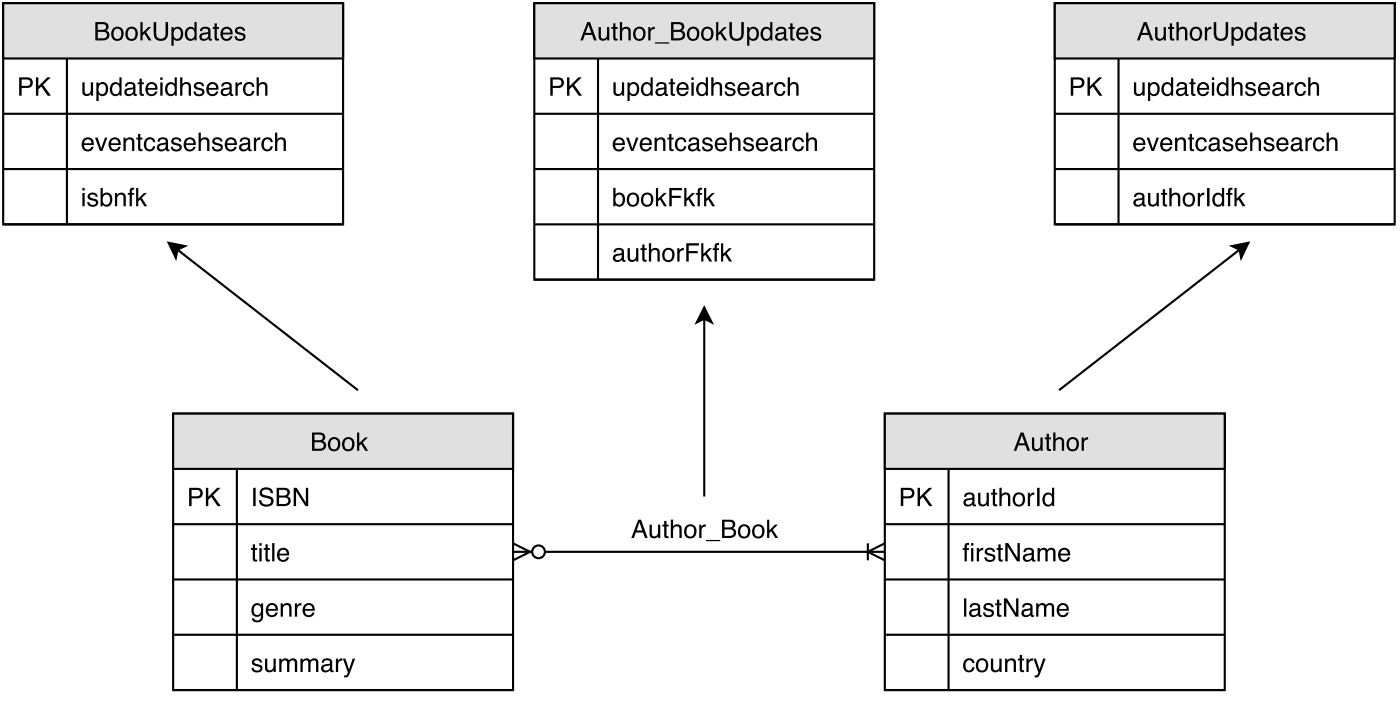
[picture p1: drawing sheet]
<svg xmlns="http://www.w3.org/2000/svg" width="232mm" height="117mm" viewBox="0 0 232 117" stroke-linecap="round" stroke-linejoin="round" font-family="sans-serif">
<path d="M146.9 68.6h56.5v45.9h-56.5z" fill="none" stroke="#000" stroke-width=".35"/>
<path d="M146.9 68.6h56.5v9.2h-56.5z" fill="#e0e0e0"/>
<path d="M146.9 68.6h56.5v9.2h-56.5zM157.5 77.8v36.7M146.9 87h56.5M146.9 96.1h56.5M146.9 105.3h56.5M146.9 114.5h56.5" fill="none" stroke="#000" stroke-width=".35"/>
<g fill="#000">
<path d="M169.7 72.2l-.5 1.3h1zM169.5 71.8h.4l1.1 3h-.4l-.3-.9h-1.2l-.3 .9h-.5zM171.4 72.6h.3v1.4a.52 .52 0 0 0 .7 .5 .52 .52 0 0 0 .4-.6v-1.3h.3v2.2h-.3v-.3a.77 .77 0 0 1-.9 .3 .77 .77 0 0 1-.5-.7zM173.8 72h.4v.6h.3v.3h-.3v1.4l.1 .2h.2v.3a.53 .53 0 0 1-.7-.5v-1.4h-.3v-.3h.3zM174.9 71.7h.4v1.2a.78 .78 0 0 1 .9-.3 .78 .78 0 0 1 .5 .8v1.4h-.4v-1.4a.55 .55 0 0 0-.6-.5 .55 .55 0 0 0-.4 .7v1.2h-.4zM177.8 73a.94 .94 0 0 0 .3 1.5 .94 .94 0 0 0 .6-1.4 .62 .62 0 0 0-.9-.1zM177.4 72.8a1.06 1.06 0 0 1 1.3-.1 1.06 1.06 0 0 1 .4 1.3 1.05 1.05 0 0 1-1.3 .8 1.05 1.05 0 0 1-.7-1.4zM179.6 72.6h.4v.4a.64 .64 0 0 1 .7-.5v.4a.57 .57 0 0 0-.7 .6v1.3h-.4z"/>
<path d="M149.6 80.9h1.4a.88 .88 0 0 1 .9 .9 .88 .88 0 0 1-.9 .9h-1v1.3h-.4zM150 81.3v1h.8a.53 .53 0 0 0 .6-.5 .53 .53 0 0 0-.6-.5zM152.4 80.9h.4v1.5l1.5-1.5h.5l-1.2 1.2 1.3 1.9h-.6l-1-1.6-.5 .5v1.1h-.4z"/>
<path d="M160.1 99.3h.4v3h-.4zM161.3 101.5a.48 .48 0 0 0 .4 .6 .48 .48 0 0 0 .6-.2l.1-.7-.8 .2zM161.2 100.3a.96 .96 0 0 1 1.6 .3v1.4h.2v.3a.42 .42 0 0 1-.6-.3 .77 .77 0 0 1-1 .4 .77 .77 0 0 1-.4-1l.4-.3 1-.2a.5 .5 0 0 0-.5-.6 .5 .5 0 0 0-.5 .5h-.4zM163.5 100.2a.89 .89 0 0 1 1.5 .5h-.4a.51 .51 0 0 0-.4-.4 .51 .51 0 0 0-.5 .3 1.72 1.72 0 0 0 1.1 .6 .7 .7 0 0 1 .2 .9 .7 .7 0 0 1-.8 .3 .78 .78 0 0 1-1-.8h.4a.57 .57 0 0 0 .5 .5 .57 .57 0 0 0 .6-.4l-.1-.2a1.84 1.84 0 0 1-1.3-.6v-.4zM165.6 99.5h.3v.6h.4v.3h-.4v1.4l.1 .2h.3v.3a.53 .53 0 0 1-.7-.4v-1.5h-.3v-.3h.3zM166.7 99.3h.5l1.5 2.4v-2.4h.4v3h-.4l-1.6-2.5v2.5h-.4zM170 101.5a.48 .48 0 0 0 .4 .6 .48 .48 0 0 0 .6-.2l.1-.7-.8 .2zM169.8 100.3a.96 .96 0 0 1 1.7 .3v1.4h.2v.3a.42 .42 0 0 1-.6-.3 .77 .77 0 0 1-1 .4 .77 .77 0 0 1-.4-1l.4-.3 1-.2a.5 .5 0 0 0-.5-.6 .5 .5 0 0 0-.5 .5h-.4zM172.1 100.1h.3v.3a.72 .72 0 0 1 1.3 0 .73 .73 0 0 1 .8-.3 .73 .73 0 0 1 .5 .7v1.5h-.3v-1.5a.48 .48 0 0 0-.6-.4 .48 .48 0 0 0-.4 .6v1.3h-.3v-1.4a.46 .46 0 0 0-.5-.5 .46 .46 0 0 0-.4 .5l-.1 1.4h-.3zM175.8 100.4a1.01 1.01 0 0 1 1.2-.2 1.01 1.01 0 0 1 .5 1.1h-1.6a.63 .63 0 0 0 .4 .8 .63 .63 0 0 0 .8-.5h.4a1.04 1.04 0 0 1-1.4 .7 1.04 1.04 0 0 1-.6-1.4zM176.1 100.6l-.2 .4h1.2a.61 .61 0 0 0-.3-.6 .61 .61 0 0 0-.7 .2z"/>
<path d="M160.3 90.2l.2-.1h.4v.3a.29 .29 0 0 0-.4 .3v.2h.4v.3h-.4v1.9h-.3v-1.9h-.3v-.3h.3zM161.3 90.9h.3v2.2h-.3zM161.3 90.1h.3v.4h-.3zM162.2 90.9h.4v.4a.64 .64 0 0 1 .7-.4l-.1 .4a.57 .57 0 0 0-.6 .6v1.2h-.4zM163.7 91.1a.89 .89 0 0 1 1.5 .5h-.3a.51 .51 0 0 0-.5-.4 .51 .51 0 0 0-.5 .3 1.72 1.72 0 0 0 1.2 .5 .7 .7 0 0 1 .1 .9 .7 .7 0 0 1-.8 .3 .78 .78 0 0 1-.9-.8h.3a.57 .57 0 0 0 .5 .5 .57 .57 0 0 0 .6-.4l-.1-.2a1.84 1.84 0 0 1-1.2-.6l-.1-.3zM165.8 90.3h.4v.6h.3v.3h-.3v1.5v.1h.3v.3a.53 .53 0 0 1-.7-.4v-1.5h-.3v-.3h.3zM166.9 90.1h.5l1.6 2.5v-2.5h.3v3h-.4l-1.6-2.4v2.4h-.4zM170.3 92.4a.48 .48 0 0 0 .3 .5 .48 .48 0 0 0 .6-.2l.1-.7-.8 .2zM170.1 91.2a.96 .96 0 0 1 1.6 .3v1.3l.2 .1v.2a.42 .42 0 0 1-.6-.3 .77 .77 0 0 1-1 .4 .77 .77 0 0 1-.4-1l.4-.3 1-.2a.5 .5 0 0 0-.5-.6 .5 .5 0 0 0-.5 .5h-.3zM172.3 90.9h.4v.3a.72 .72 0 0 1 1.2 0 .73 .73 0 0 1 .9-.3 .73 .73 0 0 1 .5 .8v1.4h-.4v-1.5a.48 .48 0 0 0-.6-.4 .48 .48 0 0 0-.3 .6v1.3h-.4v-1.4a.46 .46 0 0 0-.5-.5 .46 .46 0 0 0-.4 .5v1.4h-.4zM176 91.2a1.01 1.01 0 0 1 1.2-.2 1.01 1.01 0 0 1 .5 1.1h-1.6a.63 .63 0 0 0 .5 .8 .63 .63 0 0 0 .7-.5h.4a1.04 1.04 0 0 1-1.4 .8 1.04 1.04 0 0 1-.6-1.5zM176.3 91.4l-.2 .4h1.2a.61 .61 0 0 0-.3-.6 .61 .61 0 0 0-.7 .2z"/>
<path d="M160.4 83.2a.48 .48 0 0 0 .3 .6 .48 .48 0 0 0 .6-.3l.2-.7-.8 .2zM160.2 82a.96 .96 0 0 1 1.6 .3v1.3l.3 .1v.3a.42 .42 0 0 1-.6-.3 .77 .77 0 0 1-1 .3 .77 .77 0 0 1-.4-1l.4-.3 .9-.2a.5 .5 0 0 0-.4-.5 .5 .5 0 0 0-.6 .4h-.3zM162.4 81.7h.4v1.5a.52 .52 0 0 0 .6 .5 .52 .52 0 0 0 .4-.7v-1.3h.4v2.3h-.3v-.4a.77 .77 0 0 1-.9 .4 .77 .77 0 0 1-.6-.7zM164.9 81.1h.3v.6h.4v.4h-.4v1.4l.1 .2h.3v.3a.53 .53 0 0 1-.7-.5v-1.4h-.3v-.4h.3zM166 80.9h.3v1.1a.78 .78 0 0 1 .9-.3 .78 .78 0 0 1 .6 .8v1.5h-.4v-1.4a.55 .55 0 0 0-.7-.6 .55 .55 0 0 0-.4 .8v1.2h-.3zM168.8 82.1a.94 .94 0 0 0 .4 1.6 .94 .94 0 0 0 .5-1.4 .62 .62 0 0 0-.9-.2zM168.4 82a1.06 1.06 0 0 1 1.4-.1 1.06 1.06 0 0 1 .4 1.2 1.05 1.05 0 0 1-1.3 .9 1.05 1.05 0 0 1-.7-1.4zM170.7 81.7h.3v.4a.64 .64 0 0 1 .8-.4l-.1 .4a.57 .57 0 0 0-.6 .6v1.3h-.4zM172.2 80.9h.4v3.1h-.4zM173.7 82.2a.85 .85 0 0 0-.2 1 .85 .85 0 0 0 .8 .5 .93 .93 0 0 0 .4-.9 .93 .93 0 0 0-.6-.8zM173.5 81.9l.7-.2 .5 .3v-1.1h.4v3.1h-.4v-.3a.91 .91 0 0 1-1.1 .2 .91 .91 0 0 1-.5-1 1.31 1.31 0 0 1 .4-1z"/>
<path d="M160.2 109.5a.91 .91 0 0 1 1-.3 .91 .91 0 0 1 .6 .8h-.3a.57 .57 0 0 0-.7-.5 .57 .57 0 0 0-.5 .7 .66 .66 0 0 0 .2 .8 .66 .66 0 0 0 .8 .1l.2-.4h.3a.96 .96 0 0 1-1.1 .8 .96 .96 0 0 1-.8-1.1zM162.7 109.6a.94 .94 0 0 0 .4 1.6 .94 .94 0 0 0 .5-1.4 .62 .62 0 0 0-.9-.2zM162.3 109.5a1.06 1.06 0 0 1 1.4-.1 1.06 1.06 0 0 1 .4 1.3 1.05 1.05 0 0 1-1.4 .8 1.05 1.05 0 0 1-.6-1.4zM164.5 109.3h.4v1.4a.52 .52 0 0 0 .6 .5 .52 .52 0 0 0 .4-.6l.1-1.3h.3v2.2h-.3v-.3a.77 .77 0 0 1-.9 .3 .77 .77 0 0 1-.6-.7zM166.9 109.3h.4v.3a.78 .78 0 0 1 .9-.4 .78 .78 0 0 1 .5 .9v1.4h-.4v-1.4a.55 .55 0 0 0-.6-.5 .55 .55 0 0 0-.4 .7v1.2h-.4zM169.3 108.6h.4v.7h.4v.3h-.4v1.4l.1 .2h.3v.3a.53 .53 0 0 1-.8-.5v-1.4h-.3v-.3h.3zM170.4 109.3h.4v.3a.64 .64 0 0 1 .7-.4v.4a.57 .57 0 0 0-.7 .6v1.3h-.4zM171.6 109.3h.4l.6 1.8 .6-1.8h.4l-.4 1.3a3 3 0 0 1-1 1.8h-.4v-.4l.2 .1a.45 .45 0 0 0 .4-.6z"/>
</g>
<path d="M28.8 68.6h56.4v45.9h-56.4z" fill="#fff"/>
<path d="M28.8 68.6h56.4v45.9h-56.4z" fill="none" stroke="#000" stroke-width=".35"/>
<path d="M28.8 68.6h56.4v9.2h-56.4z" fill="#e0e0e0"/>
<path d="M28.8 68.6h56.4v9.2h-56.4zM39.3 77.8v36.7M28.8 87h56.4M28.8 96.1h56.4M85.2 91.5h61.7M28.8 105.3h56.4M28.8 114.5h56.4" fill="none" stroke="#000" stroke-width=".35"/>
<g fill="#000">
<path d="M52.2 72.1v.9a1.5 1.5 0 0 0 1.3-.1l.1-.3a.48 .48 0 0 0-.6-.5zM52.2 73.4v1h.9a.55 .55 0 0 0 .6-.5 .55 .55 0 0 0-.7-.5zM51.8 71.8h1.3a.75 .75 0 0 1 .9 .4 .75 .75 0 0 1-.4 1 .86 .86 0 0 1 .5 1 .86 .86 0 0 1-1 .6h-1.3zM55.1 73a.94 .94 0 0 0 .4 1.5 .94 .94 0 0 0 .5-1.4 .62 .62 0 0 0-.9-.1zM54.7 72.8a1.06 1.06 0 0 1 1.4-.1 1.06 1.06 0 0 1 .4 1.3 1.05 1.05 0 0 1-1.4 .8 1.05 1.05 0 0 1-.6-1.4zM57.5 73a.94 .94 0 0 0 .3 1.5 .94 .94 0 0 0 .6-1.4 .62 .62 0 0 0-.9-.1zM57.1 72.8a1.06 1.06 0 0 1 1.3-.1 1.06 1.06 0 0 1 .4 1.3 1.05 1.05 0 0 1-1.3 .8 1.05 1.05 0 0 1-.7-1.4zM59.3 71.8h.4v1.7l.9-.9h.5l-.9 .8 .9 1.4h-.4l-.7-1.1-.3 .3v.8h-.4z"/>
<path d="M31.4 80.9h1.4a.88 .88 0 0 1 .9 .9 .88 .88 0 0 1-.9 .9h-1v1.3h-.4zM31.8 81.3v1h.8a.53 .53 0 0 0 .7-.5 .53 .53 0 0 0-.7-.5zM34.2 80.9h.4v1.5l1.5-1.5h.5l-1.2 1.2 1.3 1.9h-.6l-1-1.6-.5 .5v1.1h-.4z"/>
<path d="M42 90.3h.4v.6h.3v.3h-.3v1.5v.1h.3v.3a.53 .53 0 0 1-.7-.4v-1.5h-.3v-.3h.3zM43.1 90.9h.4v2.2h-.4zM43.1 90.1h.4v.4h-.4zM44.1 90.3h.4v.6h.3v.3h-.3v1.5v.1h.3v.3a.53 .53 0 0 1-.7-.4v-1.5h-.3v-.3h.3zM45.2 90.1h.4v3h-.4zM46.3 91.2a1.01 1.01 0 0 1 1.2-.2 1.01 1.01 0 0 1 .5 1.1h-1.6a.63 .63 0 0 0 .5 .8 .63 .63 0 0 0 .7-.5h.4a1.04 1.04 0 0 1-1.4 .8 1.04 1.04 0 0 1-.6-1.5zM46.6 91.4l-.2 .4h1.2a.61 .61 0 0 0-.3-.6 .61 .61 0 0 0-.7 .2z"/>
<path d="M42 80.9h.5v3.1h-.5zM43.4 81.1a1.19 1.19 0 0 1 1.9 .7h-.3a.75 .75 0 0 0-.7-.6 .75 .75 0 0 0-.8 .5l.2 .3 .5 .2a.99 .99 0 0 1 1.2 1.2 1.34 1.34 0 0 1-2.4-.1v-.3h.4a.85 .85 0 0 0 .7 .7 .85 .85 0 0 0 .9-.5 .93 .93 0 0 0-1-.6 .81 .81 0 0 1-.8-.6 .81 .81 0 0 1 .2-.9zM46.3 81.3v.9a1.5 1.5 0 0 0 1.3-.2l.1-.3a.48 .48 0 0 0-.6-.4zM46.3 82.5v1.1h.9a.55 .55 0 0 0 .7-.6 .55 .55 0 0 0-.7-.5zM45.9 80.9h1.3a.75 .75 0 0 1 .9 .5 .75 .75 0 0 1-.4 .9 .86 .86 0 0 1 .5 1.1 .86 .86 0 0 1-1 .6h-1.3zM48.8 80.9h.5l1.5 2.5v-2.5h.4v3.1h-.5l-1.5-2.5v2.5h-.4z"/>
<path d="M42.1 109.4a.89 .89 0 0 1 1.4 .5h-.3a.51 .51 0 0 0-.5-.4 .51 .51 0 0 0-.5 .3 1.72 1.72 0 0 0 1.2 .6 .7 .7 0 0 1 .1 .8 .7 .7 0 0 1-.8 .4 .78 .78 0 0 1-.9-.8h.3a.57 .57 0 0 0 .5 .5 .57 .57 0 0 0 .6-.4l-.1-.2a1.84 1.84 0 0 1-1.2-.6v-.4zM44 109.3h.4v1.4a.52 .52 0 0 0 .6 .5 .52 .52 0 0 0 .4-.6v-1.3h.4v2.2h-.4v-.3a.77 .77 0 0 1-.8 .3 .77 .77 0 0 1-.6-.7zM46.4 109.3h.3v.3a.72 .72 0 0 1 1.3 0 .73 .73 0 0 1 .8-.4 .73 .73 0 0 1 .5 .8v1.5h-.3v-1.6a.48 .48 0 0 0-.6-.3 .48 .48 0 0 0-.4 .6v1.3h-.3v-1.5a.46 .46 0 0 0-.5-.5 .46 .46 0 0 0-.4 .5l-.1 1.5h-.3zM49.9 109.3h.4v.3a.72 .72 0 0 1 1.2 0 .73 .73 0 0 1 .9-.4 .73 .73 0 0 1 .5 .8v1.5h-.4v-1.6a.48 .48 0 0 0-.6-.3 .48 .48 0 0 0-.3 .6v1.3h-.4v-1.5a.46 .46 0 0 0-.5-.5 .46 .46 0 0 0-.4 .5v1.5h-.4zM53.7 110.7a.48 .48 0 0 0 .4 .6 .48 .48 0 0 0 .6-.3l.1-.6-.8 .1zM53.5 109.5a.96 .96 0 0 1 1.7 .3v1.3l.2 .1v.3a.42 .42 0 0 1-.6-.3 .77 .77 0 0 1-1 .3 .77 .77 0 0 1-.4-1l.4-.2 1-.3a.5 .5 0 0 0-.5-.5 .5 .5 0 0 0-.5 .4h-.4zM55.8 109.3h.3v.3a.64 .64 0 0 1 .8-.4l-.1 .4a.57 .57 0 0 0-.6 .6v1.3h-.4zM56.9 109.3h.5l.6 1.8 .6-1.8h.4l-.5 1.3a3 3 0 0 1-.9 1.8h-.5v-.4l.2 .1a.45 .45 0 0 0 .5-.6z"/>
<path d="M42 100.4a.83 .83 0 0 1 1.4 0v-.3h.3v2a.97 .97 0 0 1-.7 1.1 .97 .97 0 0 1-1.2-.6h.4a.64 .64 0 0 0 .9 .3 .64 .64 0 0 0 .2-.9 .9 .9 0 0 1-1.1 .2 .9 .9 0 0 1-.4-1zM42.3 100.5a.92 .92 0 0 0 .4 1.5 .85 .85 0 0 0 .7-.8 .85 .85 0 0 0-.6-.8zM44.4 100.4a1.01 1.01 0 0 1 1.3-.2 1.01 1.01 0 0 1 .5 1.1h-1.7a.63 .63 0 0 0 .5 .8 .63 .63 0 0 0 .8-.5h.3a1.04 1.04 0 0 1-1.3 .7 1.04 1.04 0 0 1-.6-1.4zM44.7 100.6l-.2 .4h1.3a.61 .61 0 0 0-.4-.6 .61 .61 0 0 0-.7 .2zM46.6 100.1h.4v.3a.78 .78 0 0 1 .9-.4 .78 .78 0 0 1 .5 .9v1.4h-.4v-1.4a.55 .55 0 0 0-.6-.5 .55 .55 0 0 0-.4 .7v1.2h-.4zM49 100.1h.3v.4a.64 .64 0 0 1 .7-.4v.3a.57 .57 0 0 0-.7 .6v1.3h-.3zM50.5 100.4a1.01 1.01 0 0 1 1.3-.2 1.01 1.01 0 0 1 .5 1.1h-1.7a.63 .63 0 0 0 .5 .8 .63 .63 0 0 0 .8-.5h.3a1.04 1.04 0 0 1-1.3 .7 1.04 1.04 0 0 1-.6-1.4zM50.8 100.6l-.1 .4h1.2a.61 .61 0 0 0-.4-.6 .61 .61 0 0 0-.7 .2z"/>
</g>
<circle cx="89.4" cy="91.5" r="1.06" fill="#fff"/>
<g fill="none" stroke="#000" stroke-width=".35">
<path d="M85.2 90.1l2.8 1.4-2.8 1.5M144.1 90.1v2.9M146.9 90.1l-2.8 1.4 2.8 1.5"/>
<circle cx="89.4" cy="91.5" r="1.06"/>
</g>
<path d="M.5 .5h56.5v36.7h-56.5z" fill="#fff"/>
<path d="M.5 .5h56.5v36.7h-56.5z" fill="none" stroke="#000" stroke-width=".35"/>
<path d="M.5 .5h56.5v9.2h-56.5z" fill="#e0e0e0"/>
<path d="M.5 .5h56.5v9.2h-56.5zM.5 18.9h56.5M11.1 9.7v27.5M.5 28h56.5M.5 37.2h56.5" fill="none" stroke="#000" stroke-width=".35"/>
<g fill="#000">
<path d="M3.2 12.8h1.4a.88 .88 0 0 1 .9 .9 .88 .88 0 0 1-.9 .9h-1v1.3h-.4zM3.6 13.2v1h.8a.53 .53 0 0 0 .6-.5 .53 .53 0 0 0-.6-.5zM6 12.8h.4v1.5l1.4-1.5h.6l-1.2 1.3 1.3 1.8h-.6l-1-1.5-.5 .4v1.1h-.4z"/>
<path d="M13.7 13.7h.4v1.4a.52 .52 0 0 0 .6 .5 .52 .52 0 0 0 .4-.7v-1.2h.4v2.2h-.4v-.4a.77 .77 0 0 1-.9 .4 .77 .77 0 0 1-.5-.7zM16.6 14.1a1.12 1.12 0 0 0 .1 1.5 .82 .82 0 0 0 .8-.4 .82 .82 0 0 0 0-.9 .56 .56 0 0 0-.9-.2zM16 13.7h.4v.3a.9 .9 0 0 1 1.1-.3 .9 .9 0 0 1 .5 1 .93 .93 0 0 1-.5 1.1 .93 .93 0 0 1-1.1-.2v1.2h-.4zM18.8 14.2a.85 .85 0 0 0-.2 .9 .85 .85 0 0 0 .8 .5 .93 .93 0 0 0 .4-.9 .93 .93 0 0 0-.5-.8zM18.7 13.8l.6-.2 .5 .3v-1.1h.4v3.1h-.3v-.3a.91 .91 0 0 1-1.2 .3 .91 .91 0 0 1-.5-1.1 1.31 1.31 0 0 1 .5-1zM21.1 15.1a.48 .48 0 0 0 .3 .6 .48 .48 0 0 0 .6-.3l.1-.7-.8 .2zM20.9 13.9a.96 .96 0 0 1 1.6 .3v1.3l.2 .1v.3a.42 .42 0 0 1-.6-.3 .77 .77 0 0 1-1 .3 .77 .77 0 0 1-.4-1l.4-.3 1-.2a.5 .5 0 0 0-.5-.5 .5 .5 0 0 0-.5 .4h-.4zM23.2 13h.3v.7h.4v.3h-.4v1.4l.1 .2h.3v.3a.53 .53 0 0 1-.7-.5v-1.4h-.3v-.3h.3zM24.4 13.9a1.01 1.01 0 0 1 1.3-.2 1.01 1.01 0 0 1 .5 1.2h-1.7a.63 .63 0 0 0 .5 .7 .63 .63 0 0 0 .8-.4h.3a1.04 1.04 0 0 1-1.3 .7 1.04 1.04 0 0 1-.6-1.4zM24.7 14.1l-.1 .5h1.2a.61 .61 0 0 0-.4-.6 .61 .61 0 0 0-.7 .1zM26.6 13.7h.4v2.2h-.4zM26.6 12.8h.4v.5h-.4zM28 14.2a.85 .85 0 0 0-.2 .9 .85 .85 0 0 0 .8 .5 .93 .93 0 0 0 .4-.9 .93 .93 0 0 0-.6-.8zM27.8 13.8l.7-.2 .5 .3v-1.1h.4v3.1h-.4v-.3a.91 .91 0 0 1-1.1 .3 .91 .91 0 0 1-.5-1.1 1.31 1.31 0 0 1 .4-1zM29.9 12.8h.4v1.2a.78 .78 0 0 1 .9-.4 .78 .78 0 0 1 .5 .9v1.4h-.4v-1.4a.55 .55 0 0 0-.6-.6 .55 .55 0 0 0-.4 .8v1.2h-.4zM32.4 13.8a.89 .89 0 0 1 1.5 .5h-.4a.51 .51 0 0 0-.4-.4 .51 .51 0 0 0-.5 .3 1.72 1.72 0 0 0 1.1 .6 .7 .7 0 0 1 .1 .8 .7 .7 0 0 1-.8 .4 .78 .78 0 0 1-.9-.8h.4a.57 .57 0 0 0 .5 .5 .57 .57 0 0 0 .6-.4l-.1-.2a1.84 1.84 0 0 1-1.3-.6v-.4zM34.5 13.9a1.01 1.01 0 0 1 1.3-.2 1.01 1.01 0 0 1 .5 1.2h-1.6a.63 .63 0 0 0 .4 .7 .63 .63 0 0 0 .8-.4h.3a1.04 1.04 0 0 1-1.3 .7 1.04 1.04 0 0 1-.6-1.4zM34.9 14.1l-.2 .5h1.2a.61 .61 0 0 0-.4-.6 .61 .61 0 0 0-.6 .1zM37.1 15.1a.48 .48 0 0 0 .3 .6 .48 .48 0 0 0 .6-.3l.1-.7-.8 .2zM36.9 13.9a.96 .96 0 0 1 1.6 .3v1.3l.2 .1v.3a.42 .42 0 0 1-.6-.3 .77 .77 0 0 1-1 .3 .77 .77 0 0 1-.4-1l.4-.3 1-.2a.5 .5 0 0 0-.5-.5 .5 .5 0 0 0-.5 .4h-.4zM39.1 13.7h.4v.3a.64 .64 0 0 1 .7-.4l-.1 .4a.57 .57 0 0 0-.6 .6v1.3h-.4zM40.6 13.9a.91 .91 0 0 1 1-.3 .91 .91 0 0 1 .6 .8h-.3a.57 .57 0 0 0-.7-.5 .57 .57 0 0 0-.4 .7 .66 .66 0 0 0 .1 .8 .66 .66 0 0 0 .8 .1l.2-.4h.3a.96 .96 0 0 1-1 .8 .96 .96 0 0 1-.9-1.1zM42.6 12.8h.4v1.2a.78 .78 0 0 1 .9-.4 .78 .78 0 0 1 .5 .9v1.4h-.4v-1.4a.55 .55 0 0 0-.6-.6 .55 .55 0 0 0-.4 .8v1.2h-.4z"/>
<path d="M16.2 4v.9a1.5 1.5 0 0 0 1.3-.1l.1-.3a.48 .48 0 0 0-.6-.5zM16.2 5.3v1.1h.9a.55 .55 0 0 0 .7-.6 .55 .55 0 0 0-.7-.5zM15.8 3.7h1.3a.75 .75 0 0 1 .9 .5 .75 .75 0 0 1-.4 .9 .86 .86 0 0 1 .5 1 .86 .86 0 0 1-1 .6h-1.3zM19.1 4.9a.94 .94 0 0 0 .4 1.6 .94 .94 0 0 0 .5-1.4 .62 .62 0 0 0-.9-.2zM18.7 4.8a1.06 1.06 0 0 1 1.4-.2 1.06 1.06 0 0 1 .4 1.3 1.05 1.05 0 0 1-1.3 .8 1.05 1.05 0 0 1-.7-1.4zM21.5 4.9a.94 .94 0 0 0 .3 1.6 .94 .94 0 0 0 .6-1.4 .62 .62 0 0 0-.9-.2zM21.1 4.8a1.06 1.06 0 0 1 1.3-.2 1.06 1.06 0 0 1 .5 1.3 1.05 1.05 0 0 1-1.4 .8 1.05 1.05 0 0 1-.6-1.4zM23.3 3.7h.4v1.7l.9-.9h.5l-.8 .8 .9 1.4h-.5l-.7-1.1-.3 .3v.8h-.4zM25.5 3.7h.4v1.8a.78 .78 0 0 0 .8 .9 .78 .78 0 0 0 .8-.9v-1.8h.4v1.7a1.21 1.21 0 0 1-1.2 1.4 1.21 1.21 0 0 1-1.2-1.4zM29 4.9a1.12 1.12 0 0 0 .2 1.5 .82 .82 0 0 0 .8-.4 .82 .82 0 0 0 0-.9 .56 .56 0 0 0-1-.2zM28.5 4.5h.3v.3a.9 .9 0 0 1 1.1-.3 .9 .9 0 0 1 .5 1 .93 .93 0 0 1-.4 1.1 .93 .93 0 0 1-1.2-.1v1.1h-.3zM31.3 5a.85 .85 0 0 0-.2 .9 .85 .85 0 0 0 .8 .5 .93 .93 0 0 0 .4-.8 .93 .93 0 0 0-.6-.8zM31.1 4.6l.7-.1 .5 .3v-1.1h.4v3h-.4v-.3a.91 .91 0 0 1-1.1 .3 .91 .91 0 0 1-.5-1.1 1.31 1.31 0 0 1 .4-1zM33.5 5.9a.48 .48 0 0 0 .3 .6 .48 .48 0 0 0 .6-.3l.2-.6-.8 .2zM33.3 4.7a.96 .96 0 0 1 1.6 .3l.1 1.4h.2v.3a.42 .42 0 0 1-.6-.3 .77 .77 0 0 1-1 .4 .77 .77 0 0 1-.4-1l.4-.3 1-.2a.5 .5 0 0 0-.5-.6 .5 .5 0 0 0-.5 .5h-.4zM35.6 3.9h.4v.6h.4v.3h-.4v1.4l.1 .2h.3v.3a.53 .53 0 0 1-.8-.4v-1.5h-.3v-.3h.3zM36.9 4.8a1.01 1.01 0 0 1 1.2-.2 1.01 1.01 0 0 1 .5 1.1h-1.6a.63 .63 0 0 0 .5 .7 .63 .63 0 0 0 .7-.4h.4a1.04 1.04 0 0 1-1.4 .7 1.04 1.04 0 0 1-.6-1.4zM37.2 4.9l-.2 .5h1.2a.61 .61 0 0 0-.3-.6 .61 .61 0 0 0-.7 .1zM39.2 4.6a.89 .89 0 0 1 1.5 .5h-.4a.51 .51 0 0 0-.4-.4 .51 .51 0 0 0-.5 .3 1.72 1.72 0 0 0 1.2 .6 .7 .7 0 0 1 .1 .9 .7 .7 0 0 1-.8 .3 .78 .78 0 0 1-1-.8h.4a.57 .57 0 0 0 .5 .5 .57 .57 0 0 0 .6-.4l-.1-.2a1.84 1.84 0 0 1-1.3-.6v-.4z"/>
<path d="M13.7 32h.4v2.2h-.4zM13.7 31.2h.4v.4h-.4zM14.8 32.1a.89 .89 0 0 1 1.4 .5h-.3a.51 .51 0 0 0-.5-.3 .51 .51 0 0 0-.5 .3 1.72 1.72 0 0 0 1.2 .5 .7 .7 0 0 1 .1 .9 .7 .7 0 0 1-.8 .3 .78 .78 0 0 1-.9-.8h.3a.57 .57 0 0 0 .5 .5 .57 .57 0 0 0 .6-.4l-.1-.2a1.84 1.84 0 0 1-1.2-.6v-.3zM16.7 31.2h.4v1.1a.91 .91 0 0 1 1.1-.3 .91 .91 0 0 1 .5 1.1 .93 .93 0 0 1-.5 1.1 .93 .93 0 0 1-1.2-.3v.3h-.3zM17.2 32.5a1.07 1.07 0 0 0 .2 1.4 .84 .84 0 0 0 .9-.4 .84 .84 0 0 0-.2-1l-.4-.2zM19.1 32h.3v.3a.78 .78 0 0 1 1-.3 .78 .78 0 0 1 .5 .8v1.4h-.4v-1.4a.55 .55 0 0 0-.7-.5 .55 .55 0 0 0-.3 .8v1.1h-.4zM21.6 31.3l.3-.1 .4-.1v.4a.29 .29 0 0 0-.4 .3v.2h.4v.3h-.4v1.9h-.4v-1.9h-.3v-.3h.3zM22.6 31.2h.4v1.7l.9-.9h.5l-.9 .8 .9 1.4h-.4l-.7-1.1-.3 .3v.8h-.4z"/>
<path d="M13.8 23.1a1.01 1.01 0 0 1 1.3-.2 1.01 1.01 0 0 1 .5 1.2h-1.6a.63 .63 0 0 0 .4 .7 .63 .63 0 0 0 .8-.4h.3a1.04 1.04 0 0 1-1.3 .7 1.04 1.04 0 0 1-.6-1.5zM14.1 23.3l-.1 .5h1.2a.61 .61 0 0 0-.4-.6 .61 .61 0 0 0-.7 .1zM15.8 22.8h.4l.6 1.8 .6-1.8h.4l-.8 2.2h-.4zM18.3 23.1a1.01 1.01 0 0 1 1.3-.2 1.01 1.01 0 0 1 .4 1.2h-1.6a.63 .63 0 0 0 .5 .7 .63 .63 0 0 0 .7-.4h.4a1.04 1.04 0 0 1-1.3 .7 1.04 1.04 0 0 1-.6-1.5zM18.6 23.3l-.2 .5h1.3a.61 .61 0 0 0-.4-.6 .61 .61 0 0 0-.7 .1zM20.5 22.8h.4v.3a.78 .78 0 0 1 .9-.3 .78 .78 0 0 1 .5 .8v1.4h-.4v-1.3a.55 .55 0 0 0-.6-.6 .55 .55 0 0 0-.4 .8v1.1h-.4zM22.9 22.2h.4v.6h.4v.3h-.4v1.5l.1 .1 .3 .1v.2a.53 .53 0 0 1-.8-.4v-1.5h-.3v-.3h.3zM24.2 23.1a.91 .91 0 0 1 .9-.3 .91 .91 0 0 1 .7 .8h-.4a.57 .57 0 0 0-.7-.5 .57 .57 0 0 0-.4 .7 .66 .66 0 0 0 .1 .8 .66 .66 0 0 0 .8 .1l.2-.4h.4a.96 .96 0 0 1-1.1 .8 .96 .96 0 0 1-.8-1.1zM26.5 24.3a.48 .48 0 0 0 .3 .5 .48 .48 0 0 0 .6-.2l.1-.7-.8 .2zM26.3 23.1a.96 .96 0 0 1 1.6 .3v1.3l.2 .1v.3a.42 .42 0 0 1-.6-.3 .77 .77 0 0 1-1 .3 .77 .77 0 0 1-.4-1l.4-.3 1-.2a.5 .5 0 0 0-.5-.5 .5 .5 0 0 0-.5 .4h-.3zM28.7 23a.89 .89 0 0 1 1.4 .5h-.3a.51 .51 0 0 0-.5-.4 .51 .51 0 0 0-.5 .3 1.72 1.72 0 0 0 1.2 .6 .7 .7 0 0 1 .1 .8 .7 .7 0 0 1-.8 .3 .78 .78 0 0 1-.9-.7h.3a.57 .57 0 0 0 .5 .4 .57 .57 0 0 0 .6-.4l-.1-.2a1.84 1.84 0 0 1-1.2-.6v-.3zM30.8 23.1a1.01 1.01 0 0 1 1.2-.2 1.01 1.01 0 0 1 .5 1.2h-1.6a.63 .63 0 0 0 .5 .7 .63 .63 0 0 0 .7-.4h.4a1.04 1.04 0 0 1-1.4 .7 1.04 1.04 0 0 1-.6-1.5zM31.1 23.3l-.2 .5h1.2a.61 .61 0 0 0-.3-.6 .61 .61 0 0 0-.7 .1zM33 22h.3v1.1a.78 .78 0 0 1 1-.3 .78 .78 0 0 1 .5 .8v1.4h-.4v-1.3a.55 .55 0 0 0-.7-.6 .55 .55 0 0 0-.4 .8v1.1h-.3zM35.5 23a.89 .89 0 0 1 1.4 .5h-.3a.51 .51 0 0 0-.5-.4 .51 .51 0 0 0-.5 .3 1.72 1.72 0 0 0 1.2 .6 .7 .7 0 0 1 .1 .8 .7 .7 0 0 1-.8 .3 .78 .78 0 0 1-.9-.7h.3a.57 .57 0 0 0 .6 .4 .57 .57 0 0 0 .5-.4l-.1-.2a1.84 1.84 0 0 1-1.2-.6v-.3zM37.6 23.1a1.01 1.01 0 0 1 1.2-.2 1.01 1.01 0 0 1 .5 1.2h-1.6a.63 .63 0 0 0 .5 .7 .63 .63 0 0 0 .7-.4h.4a1.04 1.04 0 0 1-1.4 .7 1.04 1.04 0 0 1-.6-1.5zM37.9 23.3l-.2 .5h1.3a.61 .61 0 0 0-.4-.6 .61 .61 0 0 0-.7 .1zM40.1 24.3a.48 .48 0 0 0 .3 .5 .48 .48 0 0 0 .6-.2l.2-.7-.8 .2zM39.9 23.1a.96 .96 0 0 1 1.6 .3v1.3l.3 .1v.3a.42 .42 0 0 1-.6-.3 .77 .77 0 0 1-1 .3 .77 .77 0 0 1-.4-1l.4-.3 1-.2a.5 .5 0 0 0-.5-.5 .5 .5 0 0 0-.5 .4h-.4zM42.2 22.8h.3v.4a.64 .64 0 0 1 .7-.4v.4a.57 .57 0 0 0-.7 .6v1.2h-.3zM43.7 23.1a.91 .91 0 0 1 1-.3 .91 .91 0 0 1 .6 .8h-.4a.57 .57 0 0 0-.6-.5 .57 .57 0 0 0-.5 .7 .66 .66 0 0 0 .2 .8 .66 .66 0 0 0 .8 .1l.1-.4h.4a.96 .96 0 0 1-1.1 .8 .96 .96 0 0 1-.8-1.1zM45.7 22h.3v1.1a.78 .78 0 0 1 1-.3 .78 .78 0 0 1 .5 .8v1.4h-.4v-1.3a.55 .55 0 0 0-.7-.6 .55 .55 0 0 0-.4 .8v1.1h-.3z"/>
</g>
<path d="M175.2 .5h56.4v36.7h-56.4z" fill="#fff"/>
<path d="M175.2 .5h56.4v36.7h-56.4z" fill="none" stroke="#000" stroke-width=".35"/>
<path d="M175.2 .5h56.4v9.2h-56.4z" fill="#e0e0e0"/>
<path d="M175.2 .5h56.4v9.2h-56.4zM175.2 18.9h56.4M185.7 9.7v27.5M175.2 28h56.4M175.2 37.2h56.4" fill="none" stroke="#000" stroke-width=".35"/>
<g fill="#000">
<path d="M177.8 12.8h1.4a.88 .88 0 0 1 .9 .9 .88 .88 0 0 1-.9 .9h-1v1.3h-.4zM178.2 13.2v1h.8a.53 .53 0 0 0 .7-.5 .53 .53 0 0 0-.7-.5zM180.6 12.8h.4v1.5l1.5-1.5h.5l-1.2 1.3 1.3 1.8h-.6l-1-1.5-.5 .4v1.1h-.4z"/>
<path d="M188.3 13.7h.4v1.4a.52 .52 0 0 0 .6 .5 .52 .52 0 0 0 .4-.7v-1.2h.4v2.2h-.4v-.4a.77 .77 0 0 1-.8 .4 .77 .77 0 0 1-.6-.7zM191.2 14.1a1.12 1.12 0 0 0 .2 1.5 .82 .82 0 0 0 .8-.4 .82 .82 0 0 0-.1-.9 .56 .56 0 0 0-.9-.2zM190.6 13.7h.4v.3a.9 .9 0 0 1 1.1-.3 .9 .9 0 0 1 .5 1 .93 .93 0 0 1-.4 1.1 .93 .93 0 0 1-1.2-.2v1.2h-.4zM193.4 14.2a.85 .85 0 0 0-.2 .9 .85 .85 0 0 0 .8 .5 .93 .93 0 0 0 .5-.9 .93 .93 0 0 0-.6-.8zM193.3 13.8l.7-.2 .5 .3v-1.1h.3v3.1h-.3v-.3a.91 .91 0 0 1-1.1 .3 .91 .91 0 0 1-.5-1.1 1.31 1.31 0 0 1 .4-1zM195.7 15.1a.48 .48 0 0 0 .3 .6 .48 .48 0 0 0 .6-.3l.1-.7-.8 .2zM195.5 13.9a.96 .96 0 0 1 1.6 .3v1.3l.3 .1v.3a.42 .42 0 0 1-.6-.3 .77 .77 0 0 1-1 .3 .77 .77 0 0 1-.5-1l.5-.3 .9-.2a.5 .5 0 0 0-.4-.5 .5 .5 0 0 0-.6 .4h-.3zM197.8 13h.4v.7h.3v.3h-.3v1.4v.2h.3v.3a.53 .53 0 0 1-.7-.5v-1.4h-.3v-.3h.3zM199.1 13.9a1.01 1.01 0 0 1 1.2-.2 1.01 1.01 0 0 1 .5 1.2h-1.6a.63 .63 0 0 0 .4 .7 .63 .63 0 0 0 .8-.4h.4a1.04 1.04 0 0 1-1.4 .7 1.04 1.04 0 0 1-.6-1.4zM199.4 14.1l-.2 .5h1.2a.61 .61 0 0 0-.3-.6 .61 .61 0 0 0-.7 .1zM201.2 13.7h.4v2.2h-.4zM201.2 12.8h.4v.5h-.4zM202.6 14.2a.85 .85 0 0 0-.2 .9 .85 .85 0 0 0 .8 .5 .93 .93 0 0 0 .4-.9 .93 .93 0 0 0-.6-.8zM202.5 13.8l.6-.2 .5 .3v-1.1h.4v3.1h-.3v-.3a.91 .91 0 0 1-1.2 .3 .91 .91 0 0 1-.5-1.1 1.31 1.31 0 0 1 .5-1zM204.5 12.8h.4v1.2a.78 .78 0 0 1 .9-.4 .78 .78 0 0 1 .5 .9v1.4h-.3v-1.4a.55 .55 0 0 0-.7-.6 .55 .55 0 0 0-.4 .8v1.2h-.4zM207 13.8a.89 .89 0 0 1 1.5 .5h-.3a.51 .51 0 0 0-.5-.4 .51 .51 0 0 0-.5 .3 1.72 1.72 0 0 0 1.2 .6 .7 .7 0 0 1 .1 .8 .7 .7 0 0 1-.8 .4 .78 .78 0 0 1-.9-.8h.3a.57 .57 0 0 0 .5 .5 .57 .57 0 0 0 .6-.4l-.1-.2a1.84 1.84 0 0 1-1.3-.6v-.4zM209.2 13.9a1.01 1.01 0 0 1 1.2-.2 1.01 1.01 0 0 1 .5 1.2h-1.6a.63 .63 0 0 0 .5 .7 .63 .63 0 0 0 .7-.4h.4a1.04 1.04 0 0 1-1.4 .7 1.04 1.04 0 0 1-.6-1.4zM209.5 14.1l-.2 .5h1.2a.61 .61 0 0 0-.3-.6 .61 .61 0 0 0-.7 .1zM211.7 15.1a.48 .48 0 0 0 .3 .6 .48 .48 0 0 0 .6-.3l.1-.7-.8 .2zM211.5 13.9a.96 .96 0 0 1 1.6 .3v1.3l.3 .1v.3a.42 .42 0 0 1-.6-.3 .77 .77 0 0 1-1.1 .3 .77 .77 0 0 1-.4-1l.5-.3 .9-.2a.5 .5 0 0 0-.4-.5 .5 .5 0 0 0-.6 .4h-.3zM213.7 13.7h.4v.3a.64 .64 0 0 1 .7-.4v.4a.57 .57 0 0 0-.7 .6v1.3h-.4zM215.3 13.9a.91 .91 0 0 1 .9-.3 .91 .91 0 0 1 .7 .8h-.4a.57 .57 0 0 0-.7-.5 .57 .57 0 0 0-.4 .7 .66 .66 0 0 0 .1 .8 .66 .66 0 0 0 .8 .1l.2-.4h.4a.96 .96 0 0 1-1.1 .8 .96 .96 0 0 1-.8-1.1zM217.2 12.8h.4v1.2a.78 .78 0 0 1 .9-.4 .78 .78 0 0 1 .5 .9v1.4h-.3v-1.4a.55 .55 0 0 0-.7-.6 .55 .55 0 0 0-.4 .8v1.2h-.4z"/>
<path d="M190.2 4.1l-.5 1.4h.9zM189.9 3.7h.5l1.1 3h-.4l-.4-.9h-1.2l-.3 .9h-.4zM191.8 4.5h.4v1.5a.52 .52 0 0 0 .6 .4 .52 .52 0 0 0 .4-.6v-1.3h.4v2.2h-.3v-.3a.77 .77 0 0 1-.9 .3 .77 .77 0 0 1-.6-.7zM194.3 3.9h.3v.6h.4v.3h-.4v1.4l.1 .2h.3v.3a.53 .53 0 0 1-.7-.4v-1.5h-.3v-.3h.3zM195.4 3.7h.3v1.1a.78 .78 0 0 1 .9-.3 .78 .78 0 0 1 .6 .8v1.4h-.4v-1.4a.55 .55 0 0 0-.7-.5 .55 .55 0 0 0-.4 .7v1.2h-.3zM198.2 4.9a.94 .94 0 0 0 .4 1.6 .94 .94 0 0 0 .5-1.4 .62 .62 0 0 0-.9-.2zM197.8 4.8a1.06 1.06 0 0 1 1.4-.2 1.06 1.06 0 0 1 .4 1.3 1.05 1.05 0 0 1-1.3 .8 1.05 1.05 0 0 1-.7-1.4zM200.1 4.5h.3v.4a.64 .64 0 0 1 .8-.5l-.1 .4a.57 .57 0 0 0-.7 .6v1.3h-.3zM201.6 3.7h.4v1.8a.78 .78 0 0 0 .7 .9 .78 .78 0 0 0 .8-.9v-1.8h.4v1.7a1.21 1.21 0 0 1-1.2 1.4 1.21 1.21 0 0 1-1.1-1.4zM205.1 4.9a1.12 1.12 0 0 0 .1 1.5 .82 .82 0 0 0 .8-.4 .82 .82 0 0 0 0-.9 .56 .56 0 0 0-.9-.2zM204.5 4.5h.4v.3a.9 .9 0 0 1 1.1-.3 .9 .9 0 0 1 .4 1 .93 .93 0 0 1-.4 1.1 .93 .93 0 0 1-1.1-.1v1.1h-.4zM207.3 5a.85 .85 0 0 0-.2 .9 .85 .85 0 0 0 .8 .5 .93 .93 0 0 0 .4-.8 .93 .93 0 0 0-.6-.8zM207.2 4.6l.6-.1 .5 .3v-1.1h.4v3h-.4v-.3a.91 .91 0 0 1-1.1 .3 .91 .91 0 0 1-.5-1.1 1.31 1.31 0 0 1 .5-1zM209.6 5.9a.48 .48 0 0 0 .3 .6 .48 .48 0 0 0 .6-.3l.1-.6-.8 .2zM209.4 4.7a.96 .96 0 0 1 1.6 .3v1.4h.2v.3a.42 .42 0 0 1-.6-.3 .77 .77 0 0 1-1 .4 .77 .77 0 0 1-.4-1l.4-.3 1-.2a.5 .5 0 0 0-.5-.6 .5 .5 0 0 0-.5 .5h-.4zM211.7 3.9h.3v.6h.4v.3h-.4v1.4l.1 .2h.3v.3a.53 .53 0 0 1-.7-.4v-1.5h-.3v-.3h.3zM212.9 4.8a1.01 1.01 0 0 1 1.3-.2 1.01 1.01 0 0 1 .5 1.1h-1.7a.63 .63 0 0 0 .5 .7 .63 .63 0 0 0 .8-.4h.3a1.04 1.04 0 0 1-1.3 .7 1.04 1.04 0 0 1-.6-1.4zM213.2 4.9l-.2 .5h1.3a.61 .61 0 0 0-.4-.6 .61 .61 0 0 0-.7 .1zM215.3 4.6a.89 .89 0 0 1 1.4 .5h-.3a.51 .51 0 0 0-.5-.4 .51 .51 0 0 0-.5 .3 1.72 1.72 0 0 0 1.2 .6 .7 .7 0 0 1 .1 .9 .7 .7 0 0 1-.8 .3 .78 .78 0 0 1-.9-.8h.3a.57 .57 0 0 0 .5 .5 .57 .57 0 0 0 .6-.4l-.1-.2a1.84 1.84 0 0 1-1.2-.6v-.4z"/>
<path d="M188.6 33.4a.48 .48 0 0 0 .3 .6 .48 .48 0 0 0 .6-.2l.2-.7-.8 .2zM188.4 32.2a.96 .96 0 0 1 1.6 .4l.1 1.3 .2 .1v.2a.42 .42 0 0 1-.6-.3 .77 .77 0 0 1-1 .4 .77 .77 0 0 1-.4-1l.4-.3 1-.2a.5 .5 0 0 0-.5-.6 .5 .5 0 0 0-.5 .5h-.4zM190.6 32h.4v1.5a.52 .52 0 0 0 .6 .5 .52 .52 0 0 0 .5-.7v-1.3h.3v2.2h-.3v-.3a.77 .77 0 0 1-.9 .4 .77 .77 0 0 1-.6-.8zM193.1 31.4h.4v.6h.3v.3h-.3v1.5v.1h.3v.3a.53 .53 0 0 1-.7-.4v-1.5h-.3v-.3h.3zM194.2 31.2h.4v1.1a.78 .78 0 0 1 .9-.3 .78 .78 0 0 1 .5 .8v1.4h-.4v-1.4a.55 .55 0 0 0-.7-.5 .55 .55 0 0 0-.3 .7v1.2h-.4zM197 32.4a.94 .94 0 0 0 .4 1.6 .94 .94 0 0 0 .6-1.4 .62 .62 0 0 0-1-.2zM196.7 32.3a1.06 1.06 0 0 1 1.3-.2 1.06 1.06 0 0 1 .4 1.3 1.05 1.05 0 0 1-1.3 .9 1.05 1.05 0 0 1-.7-1.5zM198.9 32h.4v.4a.64 .64 0 0 1 .7-.4l-.1 .4a.57 .57 0 0 0-.6 .5v1.3h-.4zM200.4 31.2h.5v3h-.5zM201.9 32.5a.85 .85 0 0 0-.2 .9 .85 .85 0 0 0 .8 .5 .93 .93 0 0 0 .4-.8 .93 .93 0 0 0-.6-.8zM201.8 32.1l.6-.1 .5 .3v-1.1h.4v3h-.4v-.3a.91 .91 0 0 1-1.1 .3 .91 .91 0 0 1-.5-1 1.31 1.31 0 0 1 .5-1.1zM204 31.3l.3-.1 .4-.1v.4a.29 .29 0 0 0-.4 .3v.2h.4v.3h-.4v1.9h-.4v-1.9h-.3v-.3h.3zM205 31.2h.3v1.7l1-.9h.5l-.9 .8 .9 1.4h-.4l-.7-1.1-.4 .3v.8h-.3z"/>
<path d="M188.5 23.1a1.01 1.01 0 0 1 1.2-.2 1.01 1.01 0 0 1 .5 1.2h-1.6a.63 .63 0 0 0 .5 .7 .63 .63 0 0 0 .7-.4h.4a1.04 1.04 0 0 1-1.4 .7 1.04 1.04 0 0 1-.6-1.5zM188.8 23.3l-.2 .5h1.2a.61 .61 0 0 0-.3-.6 .61 .61 0 0 0-.7 .1zM190.4 22.8h.4l.6 1.8 .6-1.8h.5l-.9 2.2h-.4zM192.9 23.1a1.01 1.01 0 0 1 1.3-.2 1.01 1.01 0 0 1 .5 1.2h-1.7a.63 .63 0 0 0 .5 .7 .63 .63 0 0 0 .8-.4h.3a1.04 1.04 0 0 1-1.3 .7 1.04 1.04 0 0 1-.6-1.5zM193.2 23.3l-.1 .5h1.2a.61 .61 0 0 0-.4-.6 .61 .61 0 0 0-.7 .1zM195.1 22.8h.4v.3a.78 .78 0 0 1 .9-.3 .78 .78 0 0 1 .5 .8v1.4h-.3v-1.3a.55 .55 0 0 0-.7-.6 .55 .55 0 0 0-.4 .8v1.1h-.4zM197.6 22.2h.3v.6h.4v.3h-.4v1.5l.1 .1 .3 .1v.2a.53 .53 0 0 1-.7-.4v-1.5h-.3v-.3h.3zM198.8 23.1a.91 .91 0 0 1 1-.3 .91 .91 0 0 1 .6 .8h-.4a.57 .57 0 0 0-.6-.5 .57 .57 0 0 0-.5 .7 .66 .66 0 0 0 .2 .8 .66 .66 0 0 0 .8 .1l.1-.4h.4a.96 .96 0 0 1-1.1 .8 .96 .96 0 0 1-.8-1.1zM201.1 24.3a.48 .48 0 0 0 .3 .5 .48 .48 0 0 0 .6-.2l.1-.7-.7 .2zM200.9 23.1a.96 .96 0 0 1 1.6 .3v1.3l.3 .1v.3a.42 .42 0 0 1-.6-.3 .77 .77 0 0 1-1 .3 .77 .77 0 0 1-.4-1l.4-.3 .9-.2a.5 .5 0 0 0-.4-.5 .5 .5 0 0 0-.6 .4h-.3zM203.3 23a.89 .89 0 0 1 1.4 .5h-.3a.51 .51 0 0 0-.5-.4 .51 .51 0 0 0-.5 .3 1.72 1.72 0 0 0 1.2 .6 .7 .7 0 0 1 .1 .8 .7 .7 0 0 1-.8 .3 .78 .78 0 0 1-.9-.7h.3a.57 .57 0 0 0 .6 .4 .57 .57 0 0 0 .5-.4l-.1-.2a1.84 1.84 0 0 1-1.2-.6v-.3zM205.4 23.1a1.01 1.01 0 0 1 1.2-.2 1.01 1.01 0 0 1 .5 1.2h-1.6a.63 .63 0 0 0 .5 .7 .63 .63 0 0 0 .7-.4h.4a1.04 1.04 0 0 1-1.4 .7 1.04 1.04 0 0 1-.5-1.5zM205.7 23.3l-.2 .5h1.3a.61 .61 0 0 0-.4-.6 .61 .61 0 0 0-.7 .1zM207.6 22h.4v1.1a.78 .78 0 0 1 .9-.3 .78 .78 0 0 1 .5 .8v1.4h-.4v-1.3a.55 .55 0 0 0-.6-.6 .55 .55 0 0 0-.4 .8v1.1h-.4zM210.1 23a.89 .89 0 0 1 1.5 .5h-.4a.51 .51 0 0 0-.4-.4 .51 .51 0 0 0-.5 .3 1.72 1.72 0 0 0 1.1 .6 .7 .7 0 0 1 .1 .8 .7 .7 0 0 1-.8 .3 .78 .78 0 0 1-.9-.7h.4a.57 .57 0 0 0 .5 .4 .57 .57 0 0 0 .6-.4l-.2-.2a1.84 1.84 0 0 1-1.2-.6v-.3zM212.2 23.1a1.01 1.01 0 0 1 1.3-.2 1.01 1.01 0 0 1 .5 1.2h-1.7a.63 .63 0 0 0 .5 .7 .63 .63 0 0 0 .8-.4h.3a1.04 1.04 0 0 1-1.3 .7 1.04 1.04 0 0 1-.6-1.5zM212.5 23.3l-.1 .5h1.2a.61 .61 0 0 0-.4-.6 .61 .61 0 0 0-.7 .1zM214.7 24.3a.48 .48 0 0 0 .4 .5 .48 .48 0 0 0 .6-.2l.1-.7-.8 .2zM214.6 23.1a.96 .96 0 0 1 1.6 .3v1.3l.2 .1v.3a.42 .42 0 0 1-.6-.3 .77 .77 0 0 1-1 .3 .77 .77 0 0 1-.4-1l.4-.3 1-.2a.5 .5 0 0 0-.5-.5 .5 .5 0 0 0-.5 .4h-.4zM216.8 22.8h.3v.4a.64 .64 0 0 1 .8-.4l-.1 .4a.57 .57 0 0 0-.6 .6v1.2h-.4zM218.3 23.1a.91 .91 0 0 1 1-.3 .91 .91 0 0 1 .6 .8h-.3a.57 .57 0 0 0-.7-.5 .57 .57 0 0 0-.5 .7 .66 .66 0 0 0 .2 .8 .66 .66 0 0 0 .8 .1l.2-.4h.3a.96 .96 0 0 1-1.1 .8 .96 .96 0 0 1-.8-1.1zM220.3 22h.4v1.1a.78 .78 0 0 1 .9-.3 .78 .78 0 0 1 .5 .8v1.4h-.4v-1.3a.55 .55 0 0 0-.6-.6 .55 .55 0 0 0-.4 .8v1.1h-.4z"/>
</g>
<path d="M88.7 .5h56.5v45.9h-56.5z" fill="#fff"/>
<path d="M88.7 .5h56.5v45.9h-56.5z" fill="none" stroke="#000" stroke-width=".35"/>
<path d="M88.7 .5h56.5v9.2h-56.5z" fill="#e0e0e0"/>
<path d="M88.7 .5h56.5v9.2h-56.5zM88.7 18.9h56.5M99.3 9.7v36.7M88.7 28h56.5M88.7 37.2h56.5M28 40.3l2.7 .5-1.2 .6-.3 1.4zM29.5 41.4l29.9 23.3M88.7 46.4h56.5M116.9 51l1.3 2.5-1.3-.6-1.2 .6zM116.9 52.9v29.5M204.6 40.8l2.7-.5-1.2 2.5-.3-1.4zM205.8 41.4l-29.9 23.3" fill="none" stroke="#000" stroke-width=".35"/>
<g fill="#000">
<path d="M28 40.3l2.7 .5-1.2 .6-.3 1.4zM116.9 51l1.3 2.5-1.3-.6-1.2 .6zM204.6 40.8l2.7-.5-1.2 2.5-.3-1.4z"/>
<path d="M91.4 12.8h1.3a.88 .88 0 0 1 .9 .9 .88 .88 0 0 1-.9 .9h-.9v1.3h-.4zM91.8 13.2v1h.8a.53 .53 0 0 0 .6-.5 .53 .53 0 0 0-.6-.5zM94.2 12.8h.4v1.5l1.4-1.5h.6l-1.3 1.3 1.3 1.8h-.5l-1.1-1.5-.4 .4v1.1h-.4z"/>
<path d="M97.7 4.1l-.5 1.4h1zM97.5 3.7h.5l1.1 3h-.5l-.3-.9h-1.2l-.3 .9h-.4zM99.4 4.5h.4v1.5a.52 .52 0 0 0 .6 .4 .52 .52 0 0 0 .4-.6v-1.3h.4v2.2h-.4v-.3a.77 .77 0 0 1-.8 .3 .77 .77 0 0 1-.6-.7zM101.8 3.9h.4v.6h.4v.3h-.4v1.4l.1 .2h.3v.3a.53 .53 0 0 1-.8-.4v-1.5h-.3v-.3h.3zM102.9 3.7h.4v1.1a.78 .78 0 0 1 .9-.3 .78 .78 0 0 1 .5 .8v1.4h-.3v-1.4a.55 .55 0 0 0-.7-.5 .55 .55 0 0 0-.4 .7v1.2h-.4zM105.8 4.9a.94 .94 0 0 0 .4 1.6 .94 .94 0 0 0 .5-1.4 .62 .62 0 0 0-.9-.2zM105.4 4.8a1.06 1.06 0 0 1 1.4-.2 1.06 1.06 0 0 1 .4 1.3 1.05 1.05 0 0 1-1.4 .8 1.05 1.05 0 0 1-.6-1.4zM107.6 4.5h.4v.4a.64 .64 0 0 1 .7-.5v.4a.57 .57 0 0 0-.7 .6v1.3h-.4zM108.8 7h2.3v.2h-2.3zM111.8 4v.9a1.5 1.5 0 0 0 1.3-.1l.1-.3a.48 .48 0 0 0-.6-.5zM111.8 5.3v1.1h.9a.55 .55 0 0 0 .7-.6 .55 .55 0 0 0-.7-.5zM111.4 3.7h1.3a.75 .75 0 0 1 .9 .5 .75 .75 0 0 1-.4 .9 .86 .86 0 0 1 .5 1 .86 .86 0 0 1-1 .6h-1.3zM114.7 4.9a.94 .94 0 0 0 .4 1.6 .94 .94 0 0 0 .5-1.4 .62 .62 0 0 0-.9-.2zM114.4 4.8a1.06 1.06 0 0 1 1.3-.2 1.06 1.06 0 0 1 .4 1.3 1.05 1.05 0 0 1-1.3 .8 1.05 1.05 0 0 1-.7-1.4zM117.1 4.9a.94 .94 0 0 0 .4 1.6 .94 .94 0 0 0 .5-1.4 .62 .62 0 0 0-.9-.2zM116.7 4.8a1.06 1.06 0 0 1 1.4-.2 1.06 1.06 0 0 1 .4 1.3 1.05 1.05 0 0 1-1.4 .8 1.05 1.05 0 0 1-.6-1.4zM118.9 3.7h.4v1.7l.9-.9h.5l-.8 .8 .9 1.4h-.5l-.7-1.1-.3 .3v.8h-.4zM121.1 3.7h.4v1.8a.78 .78 0 0 0 .8 .9 .78 .78 0 0 0 .8-.9v-1.8h.4v1.7a1.21 1.21 0 0 1-1.2 1.4 1.21 1.21 0 0 1-1.2-1.4zM124.6 4.9a1.12 1.12 0 0 0 .2 1.5 .82 .82 0 0 0 .8-.4 .82 .82 0 0 0 0-.9 .56 .56 0 0 0-1-.2zM124.1 4.5h.3v.3a.9 .9 0 0 1 1.1-.3 .9 .9 0 0 1 .5 1 .93 .93 0 0 1-.4 1.1 .93 .93 0 0 1-1.2-.1v1.1h-.3zM126.9 5a.85 .85 0 0 0-.2 .9 .85 .85 0 0 0 .8 .5 .93 .93 0 0 0 .4-.8 .93 .93 0 0 0-.6-.8zM126.7 4.6l.7-.1 .5 .3v-1.1h.4v3h-.4v-.3a.91 .91 0 0 1-1.1 .3 .91 .91 0 0 1-.5-1.1 1.31 1.31 0 0 1 .4-1zM129.1 5.9a.48 .48 0 0 0 .3 .6 .48 .48 0 0 0 .6-.3l.2-.6-.8 .2zM128.9 4.7a.96 .96 0 0 1 1.6 .3l.1 1.4h.2v.3a.42 .42 0 0 1-.6-.3 .77 .77 0 0 1-1 .4 .77 .77 0 0 1-.4-1l.4-.3 1-.2a.5 .5 0 0 0-.5-.6 .5 .5 0 0 0-.5 .5h-.4zM131.2 3.9h.4v.6h.4v.3h-.4v1.4l.1 .2h.3v.3a.53 .53 0 0 1-.8-.4v-1.5h-.3v-.3h.3zM132.5 4.8a1.01 1.01 0 0 1 1.2-.2 1.01 1.01 0 0 1 .5 1.1h-1.6a.63 .63 0 0 0 .5 .7 .63 .63 0 0 0 .7-.4h.4a1.04 1.04 0 0 1-1.4 .7 1.04 1.04 0 0 1-.6-1.4zM132.8 4.9l-.2 .5h1.2a.61 .61 0 0 0-.3-.6 .61 .61 0 0 0-.7 .1zM134.8 4.6a.89 .89 0 0 1 1.5 .5h-.3a.51 .51 0 0 0-.5-.4 .51 .51 0 0 0-.5 .3 1.72 1.72 0 0 0 1.2 .6 .7 .7 0 0 1 .1 .9 .7 .7 0 0 1-.8 .3 .78 .78 0 0 1-.9-.8h.3a.57 .57 0 0 0 .5 .5 .57 .57 0 0 0 .6-.4l-.1-.2a1.84 1.84 0 0 1-1.3-.6v-.4z"/>
<path d="M101.9 13.7h.3v1.4a.52 .52 0 0 0 .7 .5 .52 .52 0 0 0 .4-.7v-1.2h.3v2.2h-.3v-.4a.77 .77 0 0 1-.9 .4 .77 .77 0 0 1-.5-.7zM104.8 14.1a1.12 1.12 0 0 0 .1 1.5 .82 .82 0 0 0 .8-.4 .82 .82 0 0 0 0-.9 .56 .56 0 0 0-.9-.2zM104.2 13.7h.4v.3a.9 .9 0 0 1 1.1-.3 .9 .9 0 0 1 .4 1 .93 .93 0 0 1-.4 1.1 .93 .93 0 0 1-1.1-.2v1.2h-.4zM107 14.2a.85 .85 0 0 0-.2 .9 .85 .85 0 0 0 .8 .5 .93 .93 0 0 0 .4-.9 .93 .93 0 0 0-.6-.8zM106.9 13.8l.6-.2 .5 .3v-1.1h.4v3.1h-.4v-.3a.91 .91 0 0 1-1.1 .3 .91 .91 0 0 1-.5-1.1 1.31 1.31 0 0 1 .5-1zM109.3 15.1a.48 .48 0 0 0 .3 .6 .48 .48 0 0 0 .6-.3l.1-.7-.8 .2zM109.1 13.9a.96 .96 0 0 1 1.6 .3v1.3l.2 .1v.3a.42 .42 0 0 1-.6-.3 .77 .77 0 0 1-1 .3 .77 .77 0 0 1-.4-1l.4-.3 1-.2a.5 .5 0 0 0-.5-.5 .5 .5 0 0 0-.5 .4h-.4zM111.4 13h.3v.7h.4v.3h-.4v1.4l.1 .2h.3v.3a.53 .53 0 0 1-.7-.5v-1.4h-.3v-.3h.3zM112.6 13.9a1.01 1.01 0 0 1 1.3-.2 1.01 1.01 0 0 1 .5 1.2h-1.7a.63 .63 0 0 0 .5 .7 .63 .63 0 0 0 .8-.4h.3a1.04 1.04 0 0 1-1.3 .7 1.04 1.04 0 0 1-.6-1.4zM112.9 14.1l-.2 .5h1.3a.61 .61 0 0 0-.4-.6 .61 .61 0 0 0-.7 .1zM114.8 13.7h.4v2.2h-.4zM114.8 12.8h.4v.5h-.4zM116.2 14.2a.85 .85 0 0 0-.2 .9 .85 .85 0 0 0 .8 .5 .93 .93 0 0 0 .4-.9 .93 .93 0 0 0-.6-.8zM116 13.8l.7-.2 .5 .3v-1.1h.4v3.1h-.4v-.3a.91 .91 0 0 1-1.1 .3 .91 .91 0 0 1-.5-1.1 1.31 1.31 0 0 1 .4-1zM118.1 12.8h.4v1.2a.78 .78 0 0 1 .9-.4 .78 .78 0 0 1 .5 .9v1.4h-.4v-1.4a.55 .55 0 0 0-.6-.6 .55 .55 0 0 0-.4 .8v1.2h-.4zM120.6 13.8a.89 .89 0 0 1 1.5 .5h-.4a.51 .51 0 0 0-.4-.4 .51 .51 0 0 0-.5 .3 1.72 1.72 0 0 0 1.1 .6 .7 .7 0 0 1 .1 .8 .7 .7 0 0 1-.8 .4 .78 .78 0 0 1-.9-.8h.4a.57 .57 0 0 0 .5 .5 .57 .57 0 0 0 .6-.4l-.1-.2a1.84 1.84 0 0 1-1.3-.6v-.4zM122.7 13.9a1.01 1.01 0 0 1 1.3-.2 1.01 1.01 0 0 1 .5 1.2h-1.6a.63 .63 0 0 0 .4 .7 .63 .63 0 0 0 .8-.4h.3a1.04 1.04 0 0 1-1.3 .7 1.04 1.04 0 0 1-.6-1.4zM123 14.1l-.1 .5h1.2a.61 .61 0 0 0-.4-.6 .61 .61 0 0 0-.7 .1zM125.3 15.1a.48 .48 0 0 0 .3 .6 .48 .48 0 0 0 .6-.3l.1-.7-.8 .2zM125.1 13.9a.96 .96 0 0 1 1.6 .3v1.3l.2 .1v.3a.42 .42 0 0 1-.6-.3 .77 .77 0 0 1-1 .3 .77 .77 0 0 1-.4-1l.4-.3 1-.2a.5 .5 0 0 0-.5-.5 .5 .5 0 0 0-.5 .4h-.4zM127.3 13.7h.3v.3a.64 .64 0 0 1 .8-.4l-.1 .4a.57 .57 0 0 0-.6 .6v1.3h-.4zM128.8 13.9a.91 .91 0 0 1 1-.3 .91 .91 0 0 1 .6 .8h-.3a.57 .57 0 0 0-.7-.5 .57 .57 0 0 0-.5 .7 .66 .66 0 0 0 .2 .8 .66 .66 0 0 0 .8 .1l.2-.4h.3a.96 .96 0 0 1-1 .8 .96 .96 0 0 1-.9-1.1zM130.8 12.8h.4v1.2a.78 .78 0 0 1 .9-.4 .78 .78 0 0 1 .5 .9v1.4h-.4v-1.4a.55 .55 0 0 0-.6-.6 .55 .55 0 0 0-.4 .8v1.2h-.4z"/>
<path d="M101.8 31.2h.4v1.1a.91 .91 0 0 1 1.1-.3 .91 .91 0 0 1 .5 1.1 .93 .93 0 0 1-.5 1.1 .93 .93 0 0 1-1.1-.3v.3h-.4zM102.4 32.5a1.07 1.07 0 0 0 .2 1.4 .84 .84 0 0 0 .8-.4 .84 .84 0 0 0-.1-1l-.5-.2zM104.7 32.4a.94 .94 0 0 0 .4 1.6 .94 .94 0 0 0 .6-1.4 .62 .62 0 0 0-1-.2zM104.4 32.3a1.06 1.06 0 0 1 1.3-.2 1.06 1.06 0 0 1 .4 1.3 1.05 1.05 0 0 1-1.3 .9 1.05 1.05 0 0 1-.7-1.5zM107.1 32.4a.94 .94 0 0 0 .4 1.6 .94 .94 0 0 0 .5-1.4 .62 .62 0 0 0-.9-.2zM106.7 32.3a1.06 1.06 0 0 1 1.4-.2 1.06 1.06 0 0 1 .4 1.3 1.05 1.05 0 0 1-1.4 .9 1.05 1.05 0 0 1-.6-1.5zM108.9 31.2h.4v1.7l.9-.9h.5l-.8 .8 .9 1.4h-.5l-.7-1.1-.3 .3v.8h-.4zM111.1 31.2h2.1v.4h-1.6v.9h1.4v.3h-1.4v1.4h-.5zM113.6 31.2h.4v1.7l.9-.9h.5l-.8 .8 .9 1.4h-.5l-.7-1.1-.3 .3v.8h-.4zM115.9 31.3l.3-.1 .4-.1v.4a.29 .29 0 0 0-.4 .3v.2h.4v.3h-.4v1.9h-.4v-1.9h-.3v-.3h.3zM116.9 31.2h.4v1.7l.9-.9h.5l-.8 .8 .9 1.4h-.5l-.7-1.1-.3 .3v.8h-.4z"/>
<path d="M102 23.1a1.01 1.01 0 0 1 1.3-.2 1.01 1.01 0 0 1 .5 1.2h-1.7a.63 .63 0 0 0 .5 .7 .63 .63 0 0 0 .8-.4h.3a1.04 1.04 0 0 1-1.3 .7 1.04 1.04 0 0 1-.6-1.5zM102.3 23.3l-.1 .5h1.2a.61 .61 0 0 0-.4-.6 .61 .61 0 0 0-.7 .1zM104 22.8h.4l.6 1.8 .6-1.8h.4l-.8 2.2h-.4zM106.5 23.1a1.01 1.01 0 0 1 1.2-.2 1.01 1.01 0 0 1 .5 1.2h-1.6a.63 .63 0 0 0 .5 .7 .63 .63 0 0 0 .7-.4h.4a1.04 1.04 0 0 1-1.4 .7 1.04 1.04 0 0 1-.5-1.5zM106.8 23.3l-.2 .5h1.3a.61 .61 0 0 0-.4-.6 .61 .61 0 0 0-.7 .1zM108.7 22.8h.4v.3a.78 .78 0 0 1 .9-.3 .78 .78 0 0 1 .5 .8v1.4h-.4v-1.3a.55 .55 0 0 0-.6-.6 .55 .55 0 0 0-.4 .8v1.1h-.4zM111.1 22.2h.4v.6h.4v.3h-.4v1.5l.1 .1 .3 .1v.2a.53 .53 0 0 1-.8-.4v-1.5h-.3v-.3h.3zM112.4 23.1a.91 .91 0 0 1 .9-.3 .91 .91 0 0 1 .7 .8h-.4a.57 .57 0 0 0-.7-.5 .57 .57 0 0 0-.4 .7 .66 .66 0 0 0 .1 .8 .66 .66 0 0 0 .8 .1l.2-.4h.4a.96 .96 0 0 1-1.1 .8 .96 .96 0 0 1-.8-1.1zM114.7 24.3a.48 .48 0 0 0 .3 .5 .48 .48 0 0 0 .6-.2l.1-.7-.8 .2zM114.5 23.1a.96 .96 0 0 1 1.6 .3v1.3l.2 .1v.3a.42 .42 0 0 1-.6-.3 .77 .77 0 0 1-1 .3 .77 .77 0 0 1-.4-1l.4-.3 1-.2a.5 .5 0 0 0-.5-.5 .5 .5 0 0 0-.5 .4h-.3zM116.8 23a.89 .89 0 0 1 1.5 .5h-.3a.51 .51 0 0 0-.5-.4 .51 .51 0 0 0-.5 .3 1.72 1.72 0 0 0 1.2 .6 .7 .7 0 0 1 .1 .8 .7 .7 0 0 1-.8 .3 .78 .78 0 0 1-.9-.7h.3a.57 .57 0 0 0 .5 .4 .57 .57 0 0 0 .6-.4l-.1-.2a1.84 1.84 0 0 1-1.3-.6v-.3zM119 23.1a1.01 1.01 0 0 1 1.2-.2 1.01 1.01 0 0 1 .5 1.2h-1.6a.63 .63 0 0 0 .5 .7 .63 .63 0 0 0 .7-.4h.4a1.04 1.04 0 0 1-1.4 .7 1.04 1.04 0 0 1-.6-1.5zM119.3 23.3l-.2 .5h1.2a.61 .61 0 0 0-.3-.6 .61 .61 0 0 0-.7 .1zM121.2 22h.3v1.1a.78 .78 0 0 1 .9-.3 .78 .78 0 0 1 .6 .8v1.4h-.4v-1.3a.55 .55 0 0 0-.7-.6 .55 .55 0 0 0-.4 .8v1.1h-.3zM123.7 23a.89 .89 0 0 1 1.4 .5h-.3a.51 .51 0 0 0-.5-.4 .51 .51 0 0 0-.5 .3 1.72 1.72 0 0 0 1.2 .6 .7 .7 0 0 1 .1 .8 .7 .7 0 0 1-.8 .3 .78 .78 0 0 1-.9-.7h.3a.57 .57 0 0 0 .6 .4 .57 .57 0 0 0 .5-.4l-.1-.2a1.84 1.84 0 0 1-1.2-.6v-.3zM125.8 23.1a1.01 1.01 0 0 1 1.2-.2 1.01 1.01 0 0 1 .5 1.2h-1.6a.63 .63 0 0 0 .5 .7 .63 .63 0 0 0 .7-.4h.4a1.04 1.04 0 0 1-1.4 .7 1.04 1.04 0 0 1-.6-1.5zM126.1 23.3l-.2 .5h1.3a.61 .61 0 0 0-.4-.6 .61 .61 0 0 0-.7 .1zM128.3 24.3a.48 .48 0 0 0 .3 .5 .48 .48 0 0 0 .6-.2l.2-.7-.8 .2zM128.1 23.1a.96 .96 0 0 1 1.6 .3v1.3l.3 .1v.3a.42 .42 0 0 1-.6-.3 .77 .77 0 0 1-1 .3 .77 .77 0 0 1-.4-1l.4-.3 .9-.2a.5 .5 0 0 0-.4-.5 .5 .5 0 0 0-.6 .4h-.3zM130.4 22.8h.3v.4a.64 .64 0 0 1 .7-.4v.4a.57 .57 0 0 0-.7 .6v1.2h-.3zM131.9 23.1a.91 .91 0 0 1 .9-.3 .91 .91 0 0 1 .7 .8h-.4a.57 .57 0 0 0-.6-.5 .57 .57 0 0 0-.5 .7 .66 .66 0 0 0 .2 .8 .66 .66 0 0 0 .7 .1l.2-.4h.4a.96 .96 0 0 1-1.1 .8 .96 .96 0 0 1-.8-1.1zM133.9 22h.3v1.1a.78 .78 0 0 1 .9-.3 .78 .78 0 0 1 .6 .8v1.4h-.4v-1.3a.55 .55 0 0 0-.7-.6 .55 .55 0 0 0-.4 .8v1.1h-.3z"/>
<path d="M102.2 42.6a.48 .48 0 0 0 .3 .6 .48 .48 0 0 0 .6-.3l.1-.6-.7 .1zM102 41.4a.96 .96 0 0 1 1.6 .3v1.4h.3v.3a.42 .42 0 0 1-.6-.3 .77 .77 0 0 1-1 .3 .77 .77 0 0 1-.4-.9l.4-.3 .9-.3a.5 .5 0 0 0-.4-.5 .5 .5 0 0 0-.6 .5h-.3zM104.2 41.2h.4v1.4a.52 .52 0 0 0 .6 .5 .52 .52 0 0 0 .4-.6v-1.3h.4v2.2h-.4l.1-.3a.77 .77 0 0 1-.9 .3 .77 .77 0 0 1-.6-.7zM106.7 40.6h.3v.6h.4v.3h-.4v1.4l.1 .2h.3v.3a.53 .53 0 0 1-.7-.5v-1.4h-.3v-.3h.3zM107.8 40.3h.3v1.2a.78 .78 0 0 1 .9-.3 .78 .78 0 0 1 .6 .8v1.4h-.4v-1.4a.55 .55 0 0 0-.7-.5 .55 .55 0 0 0-.4 .7v1.2h-.3zM110.6 41.6a.94 .94 0 0 0 .4 1.6 .94 .94 0 0 0 .5-1.5 .62 .62 0 0 0-.9-.1zM110.2 41.4a1.06 1.06 0 0 1 1.4-.1 1.06 1.06 0 0 1 .4 1.3 1.05 1.05 0 0 1-1.3 .8 1.05 1.05 0 0 1-.7-1.4zM112.5 41.2h.3v.4a.64 .64 0 0 1 .7-.5v.4a.57 .57 0 0 0-.7 .6v1.3h-.3zM114 40.4h2.1v.3h-1.7v.9h1.5v.4h-1.5v1.4h-.4zM116.4 40.4h.4v1.7l1-.9h.4l-.8 .8 .9 1.4h-.5l-.7-1.1-.3 .3v.8h-.4zM118.7 40.5l.3-.2h.4v.4a.29 .29 0 0 0-.4 .3v.2h.4v.3h-.4v1.9h-.3v-1.9h-.3v-.3h.3zM119.7 40.4h.4v1.7l.9-.9h.5l-.8 .8 .9 1.4h-.5l-.7-1.1-.3 .3v.8h-.4z"/>
<path d="M106.2 86.7l-.5 1.3h1zM106 86.2h.4l1.1 3.1h-.4l-.3-1h-1.2l-.3 1h-.5zM107.9 87h.3v1.5a.52 .52 0 0 0 .7 .5 .52 .52 0 0 0 .4-.7v-1.3h.3v2.3h-.3v-.4a.77 .77 0 0 1-.9 .4 .77 .77 0 0 1-.5-.8zM110.3 86.4h.4v.6h.3v.3h-.3v1.5l.1 .1 .2 .1v.3a.53 .53 0 0 1-.7-.5v-1.5h-.3v-.3h.3zM111.4 86.2h.4v1.1a.78 .78 0 0 1 .9-.3 .78 .78 0 0 1 .5 .8v1.5h-.4v-1.4a.55 .55 0 0 0-.6-.6 .55 .55 0 0 0-.4 .8v1.2h-.4zM114.3 87.4a.94 .94 0 0 0 .3 1.6 .94 .94 0 0 0 .6-1.4 .62 .62 0 0 0-.9-.2zM113.9 87.3a1.06 1.06 0 0 1 1.3-.2 1.06 1.06 0 0 1 .4 1.3 1.05 1.05 0 0 1-1.3 .9 1.05 1.05 0 0 1-.7-1.5zM116.1 87h.4v.4a.64 .64 0 0 1 .7-.4v.4a.57 .57 0 0 0-.7 .6v1.3h-.4zM117.2 89.6h2.4v.2h-2.4zM120.3 86.6v.9a1.5 1.5 0 0 0 1.3-.2l.1-.3a.48 .48 0 0 0-.7-.4zM120.3 87.8v1.1h.9a.55 .55 0 0 0 .6-.6 .55 .55 0 0 0-.7-.5zM119.9 86.2h1.3a.75 .75 0 0 1 .9 .5 .75 .75 0 0 1-.4 .9 .86 .86 0 0 1 .5 1.1 .86 .86 0 0 1-1 .6h-1.3zM123.2 87.4a.94 .94 0 0 0 .4 1.6 .94 .94 0 0 0 .5-1.4 .62 .62 0 0 0-.9-.2zM122.8 87.3a1.06 1.06 0 0 1 1.4-.2 1.06 1.06 0 0 1 .4 1.3 1.05 1.05 0 0 1-1.4 .9 1.05 1.05 0 0 1-.6-1.5zM125.6 87.4a.94 .94 0 0 0 .3 1.6 .94 .94 0 0 0 .6-1.4 .62 .62 0 0 0-.9-.2zM125.2 87.3a1.06 1.06 0 0 1 1.3-.2 1.06 1.06 0 0 1 .4 1.3 1.05 1.05 0 0 1-1.3 .9 1.05 1.05 0 0 1-.7-1.5zM127.4 86.2h.3v1.8l1-1h.5l-.9 .9 .9 1.4h-.5l-.6-1.2-.4 .3v.9h-.3z"/>
</g>
</svg>
